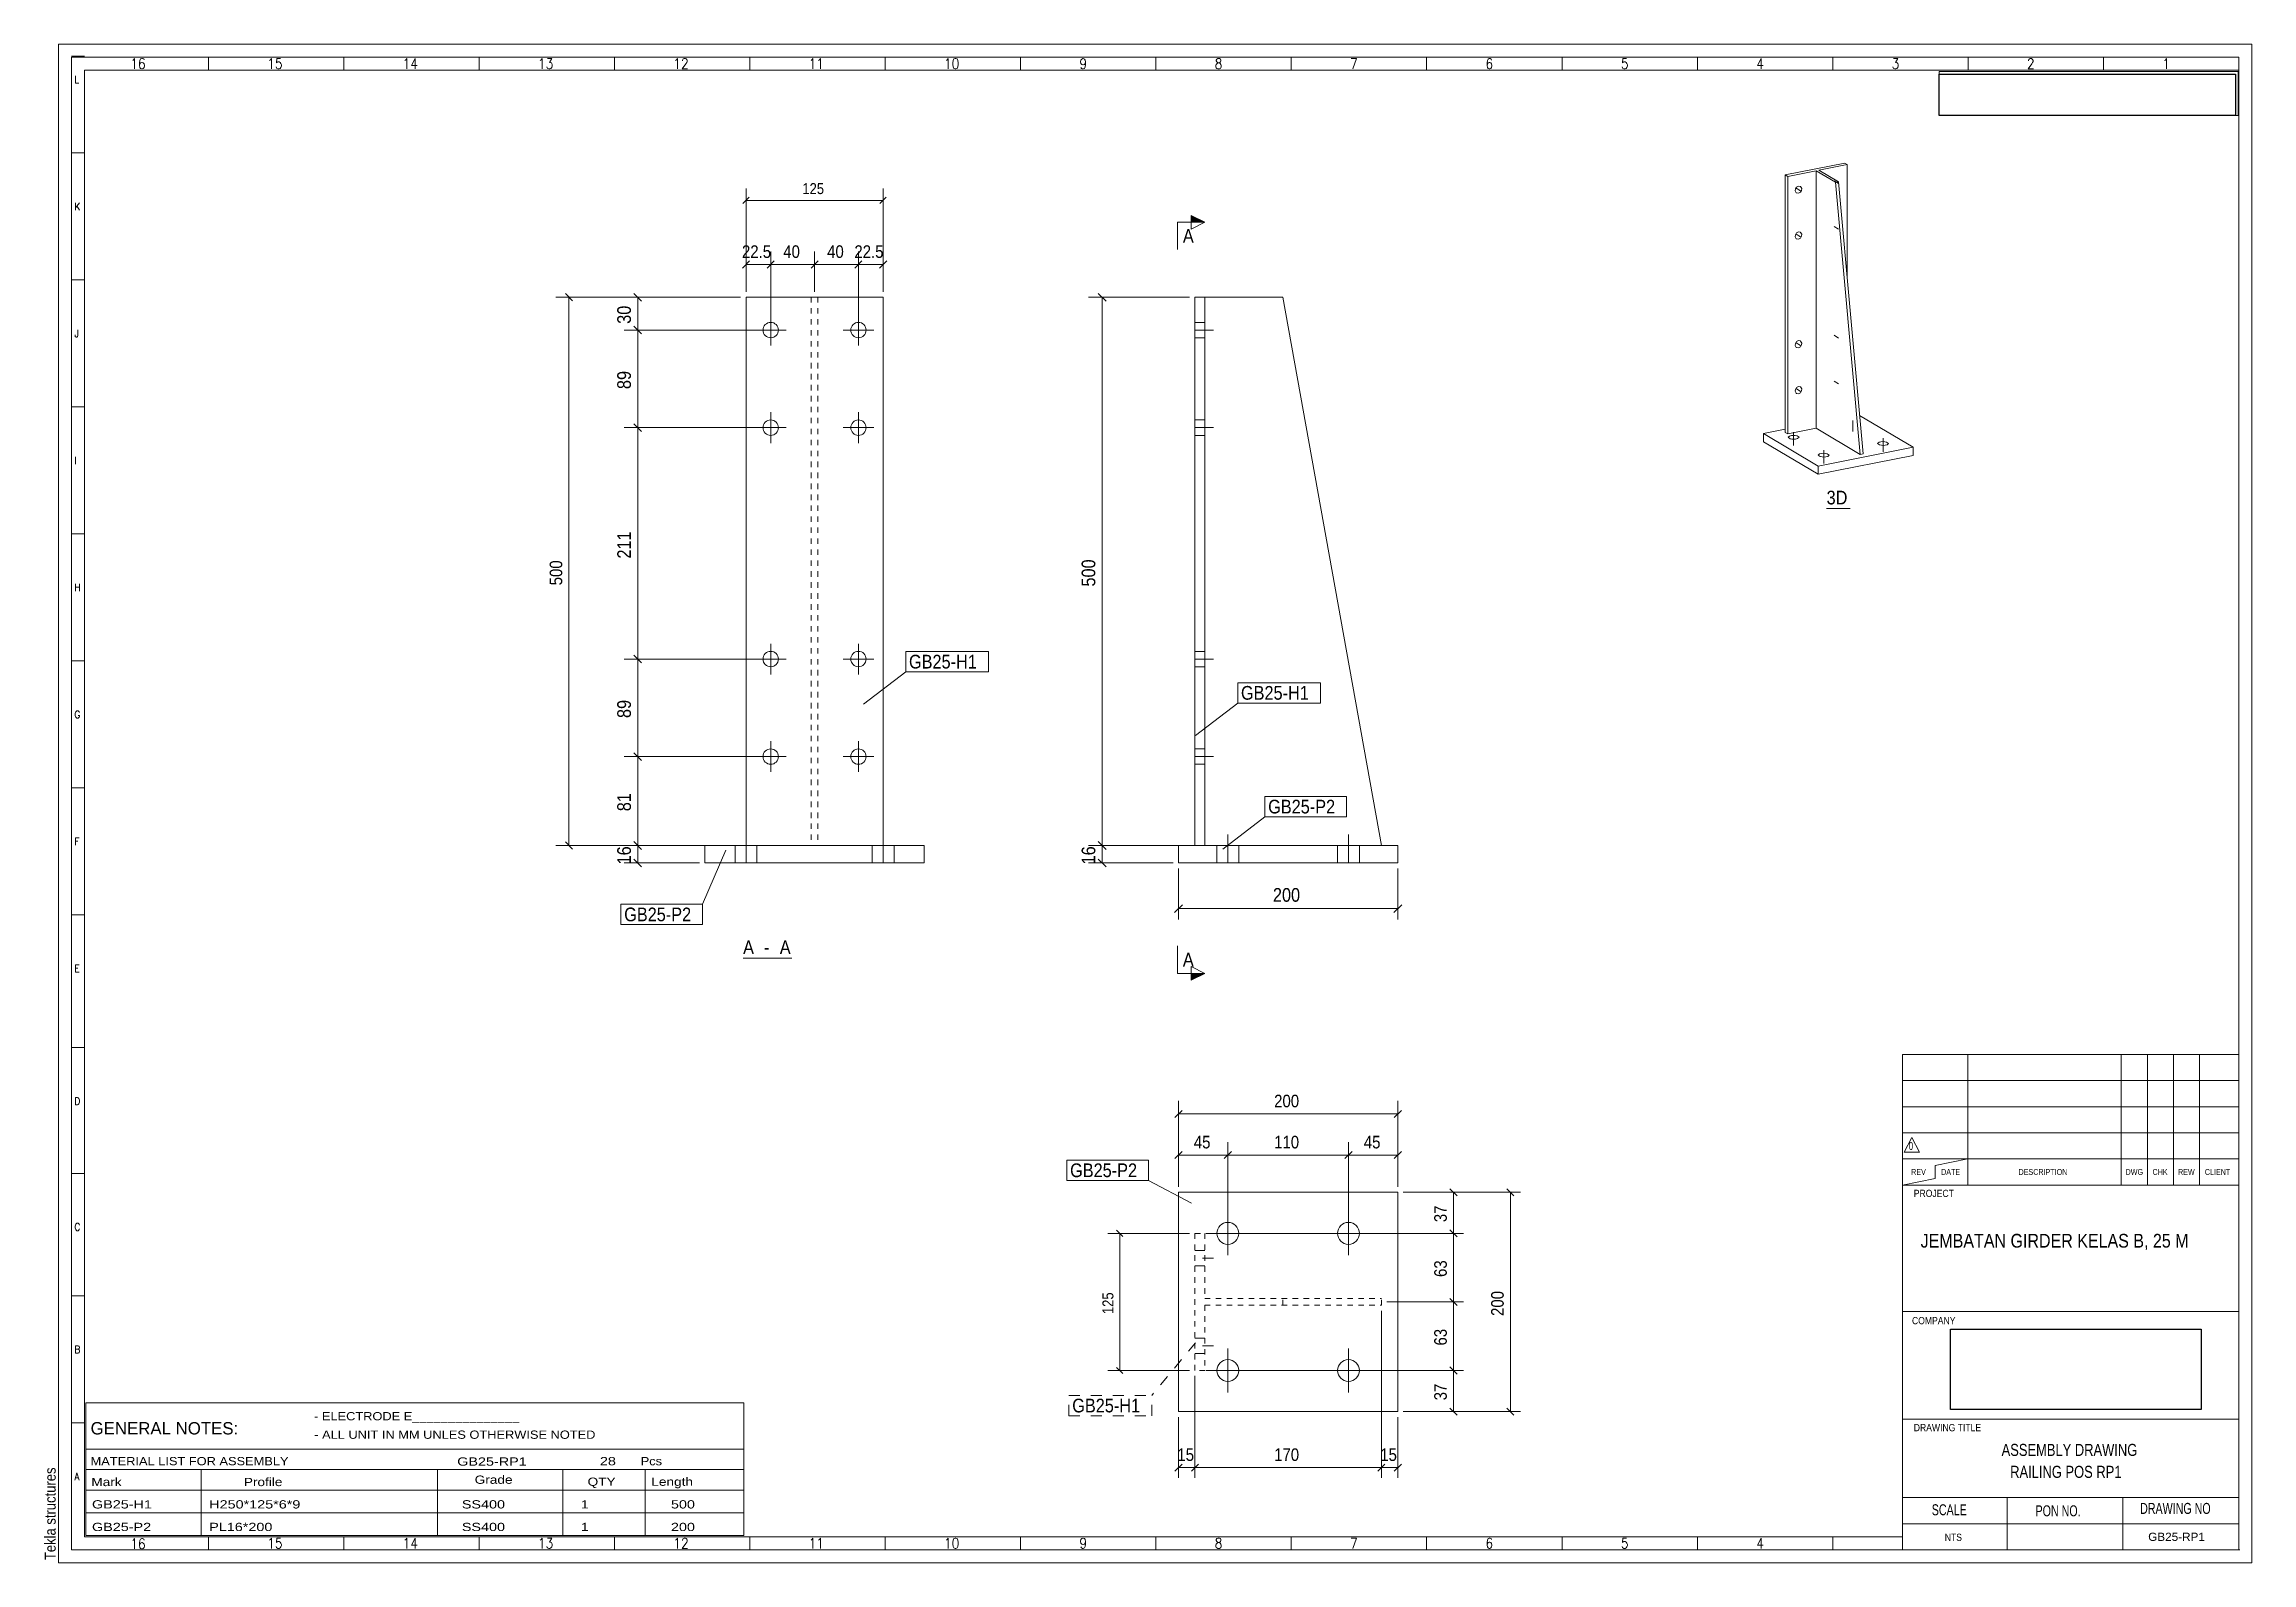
# Model space of a CAD drawing. Header units: millimetres. Extents: x 2 to 405, y 5 to 282.
import ezdxf

# ---------------------------------------------------------------- set-up
doc = ezdxf.new("R2010")
doc.units = ezdxf.units.MM
for name, pattern in [('XKITLINE00', [0]), ('XKITLINE01', [4, 1, -1, 1, -1]), ('XKITLINE02', [4, 2, -2])]:
    doc.linetypes.add(name, pattern=pattern)
for name, color, linetype, lineweight in [('Bolt', 7, 'Continuous', 0), ('DrawingSheet', 5, 'Continuous', 0), ('OtherObjectType', 1, 'Continuous', 0), ('Part', 2, 'Continuous', 0), ('PartMark', 3, 'Continuous', 0), ('Section', 6, 'Continuous', 0), ('Z-DIMENSIONS', 1, 'Continuous', 0)]:
    doc.layers.add(name, color=color, linetype=linetype, lineweight=lineweight)
doc.styles.add('ARIAL', font='ARIAL.TTF')
doc.styles.add('ARIAL_NARROW', font='ARIALN.TTF')
doc.styles.add('ROMANS', font='ROMANS__.TTF')
doc.styles.add('TECHNICLITE', font='TECHL___.TTF')
picture_1 = doc.add_image_def('image1.jpg', size_in_pixel=(1304, 175))
picture_2 = doc.add_image_def('image2.png', size_in_pixel=(4018, 1163))

# ---------------------------------------------------------------- blocks, each defined once
blk = doc.blocks.new('*A1')
at = {"layer": 'Bolt', "linetype": 'XKITLINE00', "lineweight": 0}
for p, q in [((214.06, 171.25), (212.26, 171.25)), ((214.06, 171.25), (212.26, 171.25)), ((215.66, 169.85), (212.26, 169.85)), ((215.66, 169.85), (212.26, 169.85)), ((214.06, 168.45), (212.26, 168.45)), ((214.06, 168.45), (212.26, 168.45)), ((214.06, 153.45), (212.26, 153.45)), ((214.06, 153.45), (212.26, 153.45)), ((215.66, 152.05), (212.26, 152.05)), ((215.66, 152.05), (212.26, 152.05)), ((214.06, 150.65), (212.26, 150.65)), ((214.06, 150.65), (212.26, 150.65))]:
    blk.add_line(p, q, dxfattribs=at)
blk = doc.blocks.new('*A2')
at = {"layer": 'Bolt', "linetype": 'XKITLINE00', "lineweight": 0}
for p, q in [((214.06, 231.25), (212.26, 231.25)), ((214.06, 231.25), (212.26, 231.25)), ((215.66, 229.85), (212.26, 229.85)), ((215.66, 229.85), (212.26, 229.85)), ((214.06, 228.45), (212.26, 228.45)), ((214.06, 228.45), (212.26, 228.45)), ((214.06, 213.45), (212.26, 213.45)), ((214.06, 213.45), (212.26, 213.45)), ((215.66, 212.05), (212.26, 212.05)), ((215.66, 212.05), (212.26, 212.05)), ((214.06, 210.65), (212.26, 210.65)), ((214.06, 210.65), (212.26, 210.65))]:
    blk.add_line(p, q, dxfattribs=at)
blk = doc.blocks.new('*A3')
at = {"layer": 'Bolt', "linetype": 'XKITLINE00', "lineweight": 0}
for p, q in [((218.26, 137.85), (218.26, 132.65)), ((218.26, 137.85), (218.26, 132.65)), ((240.26, 137.85), (240.26, 132.65)), ((240.26, 137.85), (240.26, 132.65)), ((216.26, 135.85), (216.26, 132.65)), ((216.26, 135.85), (216.26, 132.65)), ((220.26, 135.85), (220.26, 132.65)), ((220.26, 135.85), (220.26, 132.65)), ((238.26, 135.85), (238.26, 132.65)), ((238.26, 135.85), (238.26, 132.65)), ((242.26, 135.85), (242.26, 132.65)), ((242.26, 135.85), (242.26, 132.65))]:
    blk.add_line(p, q, dxfattribs=at)
blk = doc.blocks.new('*A4')
at = {"layer": 'Part', "linetype": 'XKITLINE00', "lineweight": 0}
for p, q in [((212.26, 235.85), (228.26, 235.85)), ((212.26, 235.85), (212.26, 135.85)), ((214.06, 235.85), (214.06, 135.85)), ((228.26, 235.85), (246.26, 135.85))]:
    blk.add_line(p, q, dxfattribs=at)
at = {"layer": 'Part', "linetype": 'XKITLINE01', "lineweight": 0}
blk.add_line((246.26, 135.85), (212.26, 135.85), dxfattribs=at)
blk = doc.blocks.new('*A5')
at = {"layer": 'Part', "linetype": 'XKITLINE00', "lineweight": 0}
for p, q in [((209.26, 132.65), (209.26, 135.85)), ((249.26, 135.85), (209.26, 135.85)), ((249.26, 132.65), (249.26, 135.85)), ((249.26, 132.65), (209.26, 132.65))]:
    blk.add_line(p, q, dxfattribs=at)
blk = doc.blocks.new('*A6')
at = {"layer": 'Bolt', "linetype": 'XKITLINE02', "lineweight": 0}
for p, q in [((214.06, 61.99), (212.26, 61.99)), ((214.06, 61.99), (212.26, 61.99)), ((215.66, 60.59), (212.26, 60.59)), ((215.66, 60.59), (212.26, 60.59)), ((214.06, 59.19), (212.26, 59.19)), ((214.06, 59.19), (212.26, 59.19)), ((214.06, 45.99), (212.26, 45.99)), ((214.06, 45.99), (212.26, 45.99)), ((215.66, 44.59), (212.26, 44.59)), ((215.66, 44.59), (212.26, 44.59)), ((214.06, 43.19), (212.26, 43.19)), ((214.06, 43.19), (212.26, 43.19))]:
    blk.add_line(p, q, dxfattribs=at)
blk = doc.blocks.new('*A7')
at = {"layer": 'Bolt', "linetype": 'XKITLINE02', "lineweight": 0}
for p, q in [((214.06, 61.99), (212.26, 61.99)), ((214.06, 61.99), (212.26, 61.99)), ((215.66, 60.59), (212.26, 60.59)), ((215.66, 60.59), (212.26, 60.59)), ((214.06, 59.19), (212.26, 59.19)), ((214.06, 59.19), (212.26, 59.19)), ((214.06, 45.99), (212.26, 45.99)), ((214.06, 45.99), (212.26, 45.99)), ((215.66, 44.59), (212.26, 44.59)), ((215.66, 44.59), (212.26, 44.59)), ((214.06, 43.19), (212.26, 43.19)), ((214.06, 43.19), (212.26, 43.19))]:
    blk.add_line(p, q, dxfattribs=at)
blk = doc.blocks.new('*A8')
at = {"layer": 'Bolt', "linetype": 'XKITLINE00', "lineweight": 0}
for p, q in [((218.26, 69.09), (218.26, 61.09)), ((240.26, 69.09), (240.26, 61.09)), ((214.26, 65.09), (222.26, 65.09)), ((236.26, 65.09), (244.26, 65.09)), ((218.26, 44.09), (218.26, 36.09)), ((240.26, 44.09), (240.26, 36.09)), ((214.26, 40.09), (222.26, 40.09)), ((236.26, 40.09), (244.26, 40.09))]:
    blk.add_line(p, q, dxfattribs=at)
for centre in [(218.26, 65.09), (240.26, 65.09), (218.26, 40.09), (240.26, 40.09)]:
    blk.add_circle(centre, 2, dxfattribs=at)
blk = doc.blocks.new('*A9')
at = {"layer": 'Part', "linetype": 'XKITLINE01', "lineweight": 0}
for p, q in [((212.26, 40.09), (212.26, 65.09)), ((212.26, 65.09), (214.06, 65.09)), ((214.06, 65.09), (214.06, 53.19)), ((214.06, 53.19), (246.26, 53.19)), ((228.26, 51.99), (228.26, 53.19)), ((246.26, 51.99), (246.26, 53.19)), ((214.06, 51.99), (214.06, 40.09)), ((214.06, 51.99), (246.26, 51.99)), ((214.06, 40.09), (212.26, 40.09))]:
    blk.add_line(p, q, dxfattribs=at)
blk = doc.blocks.new('*A10')
at = {"layer": 'Part', "linetype": 'XKITLINE00', "lineweight": 0}
for p, q in [((249.26, 72.59), (209.26, 72.59)), ((209.26, 32.59), (209.26, 72.59)), ((249.26, 32.59), (249.26, 72.59)), ((249.26, 32.59), (209.26, 32.59))]:
    blk.add_line(p, q, dxfattribs=at)
blk = doc.blocks.new('*A11')
at = {"layer": 'Bolt', "linetype": 'XKITLINE00', "lineweight": 0}
for p, q in [((132.09, 169.85), (137.69, 169.85)), ((134.89, 167.05), (134.89, 172.65)), ((148.09, 169.85), (153.69, 169.85)), ((150.89, 167.05), (150.89, 172.65)), ((134.89, 149.25), (134.89, 154.85)), ((150.89, 149.25), (150.89, 154.85)), ((132.09, 152.05), (137.69, 152.05)), ((148.09, 152.05), (153.69, 152.05))]:
    blk.add_line(p, q, dxfattribs=at)
for centre in [(134.89, 169.85), (150.89, 169.85), (134.89, 152.05), (150.89, 152.05)]:
    blk.add_circle(centre, 1.4, dxfattribs=at)
blk = doc.blocks.new('*A12')
at = {"layer": 'Bolt', "linetype": 'XKITLINE00', "lineweight": 0}
for p, q in [((132.09, 229.85), (137.69, 229.85)), ((134.89, 227.05), (134.89, 232.65)), ((148.09, 229.85), (153.69, 229.85)), ((150.89, 227.05), (150.89, 232.65)), ((134.89, 209.25), (134.89, 214.85)), ((150.89, 209.25), (150.89, 214.85)), ((132.09, 212.05), (137.69, 212.05)), ((148.09, 212.05), (153.69, 212.05))]:
    blk.add_line(p, q, dxfattribs=at)
for centre in [(134.89, 229.85), (150.89, 229.85), (134.89, 212.05), (150.89, 212.05)]:
    blk.add_circle(centre, 1.4, dxfattribs=at)
blk = doc.blocks.new('*A13')
at = {"layer": 'Bolt', "linetype": 'XKITLINE00', "lineweight": 0}
for p, q in [((130.39, 137.85), (130.39, 132.65)), ((130.39, 137.85), (130.39, 132.65)), ((155.39, 137.85), (155.39, 132.65)), ((155.39, 137.85), (155.39, 132.65)), ((128.39, 135.85), (128.39, 132.65)), ((128.39, 135.85), (128.39, 132.65)), ((132.39, 135.85), (132.39, 132.65)), ((132.39, 135.85), (132.39, 132.65)), ((153.39, 135.85), (153.39, 132.65)), ((153.39, 135.85), (153.39, 132.65)), ((157.39, 135.85), (157.39, 132.65)), ((157.39, 135.85), (157.39, 132.65))]:
    blk.add_line(p, q, dxfattribs=at)
blk = doc.blocks.new('*A14')
at = {"layer": 'Part', "linetype": 'XKITLINE00', "lineweight": 0}
for p, q in [((130.39, 235.85), (155.39, 235.85)), ((130.39, 235.85), (130.39, 135.85)), ((155.39, 235.85), (155.39, 135.85))]:
    blk.add_line(p, q, dxfattribs=at)
at = {"layer": 'Part', "linetype": 'XKITLINE01', "lineweight": 0}
for p, q in [((142.29, 235.85), (142.29, 135.85)), ((143.49, 235.85), (143.49, 135.85)), ((155.39, 135.85), (130.39, 135.85))]:
    blk.add_line(p, q, dxfattribs=at)
blk = doc.blocks.new('*A15')
at = {"layer": 'Part', "linetype": 'XKITLINE00', "lineweight": 0}
for p, q in [((162.89, 135.85), (122.89, 135.85)), ((122.89, 135.85), (122.89, 132.65)), ((162.89, 132.65), (162.89, 135.85)), ((122.89, 132.65), (162.89, 132.65))]:
    blk.add_line(p, q, dxfattribs=at)
blk = doc.blocks.new('*A17')
at = {"layer": 'Bolt', "linetype": 'XKITLINE00', "lineweight": 0}
for p, q in [((321.76, 227.4), (321.72, 227.05)), ((321.72, 227.05), (321.92, 226.7)), ((321.98, 227.74), (321.76, 227.4)), ((321.92, 226.7), (321.96, 226.67)), ((322.32, 227.92), (321.98, 227.74)), ((322.68, 227.87), (322.32, 227.92))]:
    blk.add_line(p, q, dxfattribs=at)
blk = doc.blocks.new('*A18')
at = {"layer": 'Bolt', "linetype": 'XKITLINE00', "lineweight": 0}
for p, q in [((321.96, 226.67), (322.33, 226.61)), ((322.33, 226.61), (322.66, 226.79)), ((322.66, 226.79), (322.88, 227.13)), ((322.72, 227.84), (322.68, 227.87)), ((322.92, 227.49), (322.72, 227.84)), ((322.88, 227.13), (322.92, 227.49))]:
    blk.add_line(p, q, dxfattribs=at)
blk = doc.blocks.new('*A19')
at = {"layer": 'Bolt', "linetype": 'XKITLINE00', "lineweight": 0}
for p, q in [((321.76, 219.04), (321.72, 218.68)), ((321.72, 218.68), (321.92, 218.33)), ((321.98, 219.38), (321.76, 219.04)), ((321.92, 218.33), (321.96, 218.3)), ((322.32, 219.56), (321.98, 219.38)), ((322.68, 219.51), (322.32, 219.56))]:
    blk.add_line(p, q, dxfattribs=at)
blk = doc.blocks.new('*A20')
at = {"layer": 'Bolt', "linetype": 'XKITLINE00', "lineweight": 0}
for p, q in [((321.96, 218.3), (322.33, 218.25)), ((322.33, 218.25), (322.66, 218.43)), ((322.66, 218.43), (322.88, 218.77)), ((322.72, 219.48), (322.68, 219.51)), ((322.92, 219.12), (322.72, 219.48)), ((322.88, 218.77), (322.92, 219.12))]:
    blk.add_line(p, q, dxfattribs=at)
blk = doc.blocks.new('*A16')
at = {"layer": 'Bolt', "linetype": 'XKITLINE00', "lineweight": 0}
for p, q in [((322.72, 227.03), (321.87, 227.53)), ((322.72, 218.67), (321.87, 219.17))]:
    blk.add_line(p, q, dxfattribs=at)
at = {"layer": 'Bolt', "linetype": 'XKITLINE02', "lineweight": 0}
for p, q in [((329.65, 228.4), (328.8, 228.9)), ((329.65, 220.04), (328.8, 220.54))]:
    blk.add_line(p, q, dxfattribs=at)
at = {"layer": 'Bolt', "lineweight": 0}
for name in ['*A17', '*A18', '*A19', '*A20']:
    blk.add_blockref(name, (0, 0), dxfattribs=at)
blk = doc.blocks.new('*A22')
at = {"layer": 'Bolt', "linetype": 'XKITLINE00', "lineweight": 0}
for p, q in [((321.76, 255.59), (321.72, 255.24)), ((321.72, 255.24), (321.92, 254.89)), ((321.98, 255.93), (321.76, 255.59)), ((321.92, 254.89), (321.96, 254.86)), ((322.32, 256.12), (321.98, 255.93)), ((322.68, 256.06), (322.32, 256.12))]:
    blk.add_line(p, q, dxfattribs=at)
blk = doc.blocks.new('*A23')
at = {"layer": 'Bolt', "linetype": 'XKITLINE00', "lineweight": 0}
for p, q in [((321.96, 254.86), (322.33, 254.8)), ((322.33, 254.8), (322.66, 254.98)), ((322.66, 254.98), (322.88, 255.32)), ((322.72, 256.03), (322.68, 256.06)), ((322.92, 255.68), (322.72, 256.03)), ((322.88, 255.32), (322.92, 255.68))]:
    blk.add_line(p, q, dxfattribs=at)
blk = doc.blocks.new('*A24')
at = {"layer": 'Bolt', "linetype": 'XKITLINE00', "lineweight": 0}
for p, q in [((321.76, 247.23), (321.72, 246.87)), ((321.72, 246.87), (321.92, 246.52)), ((321.98, 247.57), (321.76, 247.23)), ((321.92, 246.52), (321.96, 246.49)), ((322.32, 247.75), (321.98, 247.57)), ((322.68, 247.7), (322.32, 247.75))]:
    blk.add_line(p, q, dxfattribs=at)
blk = doc.blocks.new('*A25')
at = {"layer": 'Bolt', "linetype": 'XKITLINE00', "lineweight": 0}
for p, q in [((321.96, 246.49), (322.33, 246.44)), ((322.33, 246.44), (322.66, 246.62)), ((322.66, 246.62), (322.88, 246.96)), ((322.72, 247.67), (322.68, 247.7)), ((322.92, 247.32), (322.72, 247.67)), ((322.88, 246.96), (322.92, 247.32))]:
    blk.add_line(p, q, dxfattribs=at)
blk = doc.blocks.new('*A21')
at = {"layer": 'Bolt', "linetype": 'XKITLINE00', "lineweight": 0}
for p, q in [((322.72, 255.22), (321.87, 255.72)), ((322.72, 246.86), (321.87, 247.36))]:
    blk.add_line(p, q, dxfattribs=at)
at = {"layer": 'Bolt', "linetype": 'XKITLINE02', "lineweight": 0}
for p, q in [((329.65, 256.59), (328.8, 257.09)), ((329.65, 248.23), (328.8, 248.73))]:
    blk.add_line(p, q, dxfattribs=at)
at = {"layer": 'Bolt', "lineweight": 0}
for name in ['*A22', '*A23', '*A24', '*A25']:
    blk.add_blockref(name, (0, 0), dxfattribs=at)
blk = doc.blocks.new('*A27')
at = {"layer": 'Bolt', "linetype": 'XKITLINE00', "lineweight": 0}
for p, q in [((336.75, 209.17), (337.11, 208.9)), ((337.11, 208.9), (337.46, 208.84)), ((337.46, 208.84), (337.8, 208.82)), ((337.8, 208.82), (338.13, 208.85)), ((338.13, 208.85), (338.49, 208.94)), ((338.49, 208.94), (338.75, 209.17))]:
    blk.add_line(p, q, dxfattribs=at)
blk = doc.blocks.new('*A28')
at = {"layer": 'Bolt', "linetype": 'XKITLINE00', "lineweight": 0}
for p, q in [((337.01, 209.4), (336.75, 209.17)), ((337.36, 209.48), (337.01, 209.4)), ((337.7, 209.51), (337.36, 209.48)), ((338.04, 209.49), (337.7, 209.51)), ((338.38, 209.43), (338.04, 209.49)), ((338.75, 209.17), (338.38, 209.43))]:
    blk.add_line(p, q, dxfattribs=at)
blk = doc.blocks.new('*A29')
at = {"layer": 'Bolt', "linetype": 'XKITLINE00', "lineweight": 0}
for p, q in [((325.92, 207.03), (326.29, 206.76)), ((326.29, 206.76), (326.63, 206.7)), ((326.63, 206.7), (326.97, 206.69)), ((326.97, 206.69), (327.3, 206.71)), ((327.3, 206.71), (327.66, 206.8)), ((327.66, 206.8), (327.92, 207.03))]:
    blk.add_line(p, q, dxfattribs=at)
blk = doc.blocks.new('*A30')
at = {"layer": 'Bolt', "linetype": 'XKITLINE00', "lineweight": 0}
for p, q in [((326.18, 207.26), (325.92, 207.03)), ((326.54, 207.34), (326.18, 207.26)), ((326.87, 207.37), (326.54, 207.34)), ((327.21, 207.36), (326.87, 207.37)), ((327.56, 207.29), (327.21, 207.36)), ((327.92, 207.03), (327.56, 207.29))]:
    blk.add_line(p, q, dxfattribs=at)
blk = doc.blocks.new('*A31')
at = {"layer": 'Bolt', "linetype": 'XKITLINE00', "lineweight": 0}
for p, q in [((320.42, 210.29), (320.79, 210.02)), ((320.79, 210.02), (321.13, 209.96)), ((321.13, 209.96), (321.47, 209.94)), ((321.47, 209.94), (321.8, 209.97)), ((321.8, 209.97), (322.16, 210.06)), ((322.16, 210.06), (322.42, 210.29))]:
    blk.add_line(p, q, dxfattribs=at)
blk = doc.blocks.new('*A32')
at = {"layer": 'Bolt', "linetype": 'XKITLINE00', "lineweight": 0}
for p, q in [((320.68, 210.52), (320.42, 210.29)), ((321.04, 210.6), (320.68, 210.52)), ((321.37, 210.63), (321.04, 210.6)), ((321.71, 210.61), (321.37, 210.63)), ((322.06, 210.55), (321.71, 210.61)), ((322.42, 210.29), (322.06, 210.55))]:
    blk.add_line(p, q, dxfattribs=at)
blk = doc.blocks.new('*A26')
at = {"layer": 'Bolt', "linetype": 'XKITLINE00', "lineweight": 0}
for p, q in [((321.42, 211.23), (321.42, 208.78)), ((337.75, 210.11), (337.75, 207.66)), ((326.92, 207.97), (326.92, 205.52))]:
    blk.add_line(p, q, dxfattribs=at)
at = {"layer": 'Bolt', "linetype": 'XKITLINE02', "lineweight": 0}
blk.add_line((332.25, 213.36), (332.25, 210.92), dxfattribs=at)
at = {"layer": 'Bolt', "lineweight": 0}
for name in ['*A32', '*A31', '*A28', '*A30', '*A29', '*A27']:
    blk.add_blockref(name, (0, 0), dxfattribs=at)
blk = doc.blocks.new('*A33')
at = {"layer": 'Part', "linetype": 'XKITLINE00', "lineweight": 0}
for p, q in [((319.92, 258.16), (330.75, 260.3)), ((319.92, 211.17), (319.92, 258.16)), ((320.37, 257.89), (319.92, 258.16)), ((325.53, 258.91), (320.37, 257.89)), ((320.37, 210.91), (320.37, 257.89)), ((325.53, 211.93), (325.53, 258.91)), ((329.08, 256.81), (325.53, 258.91)), ((331.2, 260.03), (326.04, 259.01)), ((329.59, 256.91), (326.04, 259.01)), ((330.75, 260.3), (331.2, 260.03)), ((331.2, 239.22), (331.2, 260.03)), ((329.59, 256.91), (329.08, 256.81)), ((329.08, 256.81), (333.58, 207.16)), ((334.09, 207.26), (329.59, 256.91)), ((319.92, 211.17), (320.37, 210.91)), ((320.37, 210.91), (325.53, 211.93)), ((333.58, 207.16), (325.53, 211.93)), ((333.58, 207.16), (334.09, 207.26))]:
    blk.add_line(p, q, dxfattribs=at)
blk = doc.blocks.new('*A34')
at = {"layer": 'Part', "linetype": 'XKITLINE00', "lineweight": 0}
for p, q in [((333.46, 214.27), (343.25, 208.47)), ((315.92, 210.98), (319.92, 211.77)), ((325.92, 205.05), (315.92, 210.98)), ((315.92, 209.47), (315.92, 210.98)), ((315.92, 209.47), (325.92, 203.55)), ((343.25, 208.47), (325.92, 205.05)), ((325.92, 203.55), (343.25, 206.97)), ((343.25, 206.97), (343.25, 208.47)), ((325.92, 205.05), (325.92, 203.55))]:
    blk.add_line(p, q, dxfattribs=at)
blk = doc.blocks.new('*A35')
at = {"layer": 'DrawingSheet', "linetype": 'XKITLINE00', "lineweight": 0}
for p, q in [((405, 282), (5, 282)), ((5, 282), (5, 5)), ((405, 5), (405, 282)), ((5, 5), (405, 5))]:
    blk.add_line(p, q, dxfattribs=at)
at = {"layer": 'DrawingSheet', "style": 'ARIAL', "width": 0.85}
blk.add_text('Tekla structures', height=2, rotation=90, dxfattribs=at).set_placement((4.5, 5.5))
blk = doc.blocks.new('*A36')
at = {"layer": 'OtherObjectType', "linetype": 'XKITLINE00', "lineweight": 0}
for p, q in [((10, 34.19), (130, 34.19)), ((10, 25.75), (10, 34.19)), ((130, 34.19), (130, 25.75)), ((10, 25.75), (130, 25.75)), ((10, 25.75), (10, 22)), ((130, 25.75), (130, 22)), ((10, 22), (130, 22)), ((10, 22), (10, 18.25)), ((31, 22), (31, 18.25)), ((74.12, 22), (74.12, 18.25)), ((97, 22), (97, 18.25)), ((112, 22), (112, 18.25)), ((130, 22), (130, 18.25)), ((10, 18.25), (130, 18.25)), ((10, 18.25), (10, 14.13)), ((31, 18.25), (31, 14.13)), ((74.12, 18.25), (74.12, 14.13)), ((97, 18.25), (97, 14.13)), ((112, 18.25), (112, 14.13)), ((130, 18.25), (130, 14.13)), ((10, 14.13), (130, 14.13)), ((10, 14.13), (10, 10)), ((31, 14.13), (31, 10)), ((74.12, 14.13), (74.12, 10)), ((97, 14.13), (97, 10)), ((112, 14.13), (112, 10)), ((130, 14.13), (130, 10)), ((10, 10), (130, 10))]:
    blk.add_line(p, q, dxfattribs=at)
at = {"layer": 'OtherObjectType', "style": 'ARIAL_NARROW'}
for s, height, width, p in [('- ELECTRODE E_______________', 1.5, 1.36, (51.62, 31)), ('GENERAL NOTES:', 2.25, 1.19, (10.86, 28.42)), ('- ALL UNIT IN MM UNLES OTHERWISE NOTED', 1.5, 1.36, (51.65, 27.63)), ('MATERIAL LIST FOR ASSEMBLY', 1.5, 1.36, (10.86, 22.8)), ('GB25-RP1', 1.5, 1.525501, (77.72, 22.73)), ('28', 1.5, 1.525501, (103.74, 22.8)), ('Pcs', 1.5, 1.36, (111.18, 22.8)), ('Mark', 1.5, 1.445, (11, 19)), ('Profile', 1.5, 1.445, (38.81, 19)), ('Grade', 1.5, 1.445, (80.91, 19.42)), ('QTY', 1.5, 1.445, (101.5, 19.05)), ('Length', 1.5, 1.445, (113.12, 19.05)), ('GB25-H1', 1.5, 1.525501, (11.12, 14.92)), ('H250*125*6*9', 1.5, 1.525501, (32.5, 14.92)), ('SS400', 1.5, 1.525501, (78.57, 14.92)), ('1', 1.5, 1.525501, (100.27, 14.92)), ('500', 1.5, 1.525501, (116.7, 14.92)), ('GB25-P2', 1.5, 1.525501, (11.12, 10.8)), ('PL16*200', 1.5, 1.525501, (32.5, 10.8)), ('SS400', 1.5, 1.525501, (78.57, 10.8)), ('1', 1.5, 1.525501, (100.27, 10.8)), ('200', 1.5, 1.525501, (116.7, 10.8))]:
    blk.add_text(s, height=height, dxfattribs=dict(at, width=width)).set_placement(p)
blk = doc.blocks.new('*A37')
at = {"layer": 'OtherObjectType', "linetype": 'XKITLINE00', "lineweight": 0}
for p, q in [((5, 282), (7.38, 282)), ((405, 282), (5, 282)), ((5, 282), (5, 5)), ((405, 5), (405, 282)), ((9.76, 279.8), (7.38, 279.8)), ((7.38, 7.38), (7.38, 279.62)), ((7.38, 7.38), (7.38, 279.62)), ((7.38, 279.62), (402.62, 279.62)), ((402.62, 279.62), (7.38, 279.62)), ((32.35, 279.62), (32.35, 277.24)), ((57.03, 279.62), (57.03, 277.24)), ((81.72, 279.62), (81.72, 277.24)), ((106.4, 279.62), (106.4, 277.24)), ((131.09, 279.62), (131.09, 277.24)), ((155.77, 279.62), (155.77, 277.24)), ((180.46, 279.62), (180.46, 277.24)), ((205.14, 279.62), (205.14, 277.24)), ((229.83, 279.62), (229.83, 277.24)), ((254.51, 279.62), (254.51, 277.24)), ((279.2, 279.62), (279.2, 277.24)), ((303.88, 279.62), (303.88, 277.24)), ((328.57, 279.62), (328.57, 277.24)), ((353.25, 279.62), (353.25, 277.24)), ((377.94, 279.62), (377.94, 277.24)), ((402.62, 279.62), (402.62, 277.24)), ((402.62, 279.62), (402.62, 7.38)), ((9.76, 277.24), (9.76, 9.76)), ((9.76, 277.24), (402.62, 277.24)), ((348, 277), (402.5, 277)), ((348, 269), (348, 277)), ((402.5, 277), (402.5, 269)), ((402.62, 63.21), (402.62, 277.24)), ((402.62, 63.21), (402.62, 277.24)), ((402.5, 269), (348, 269)), ((9.76, 262.16), (7.38, 262.16)), ((9.76, 238.99), (7.38, 238.99)), ((9.76, 215.83), (7.38, 215.83)), ((9.76, 192.67), (7.38, 192.67)), ((9.76, 169.5), (7.38, 169.5)), ((9.76, 146.34), (7.38, 146.34)), ((9.76, 123.18), (7.38, 123.18)), ((9.76, 98.97), (7.38, 98.97)), ((341.31, 7.38), (341.31, 97.73)), ((341.31, 97.72), (402.62, 97.72)), ((353.22, 73.91), (353.22, 97.72)), ((353.22, 73.91), (353.22, 97.72)), ((381.19, 73.91), (381.19, 97.72)), ((381.19, 73.91), (381.19, 97.72)), ((385.96, 73.91), (385.96, 97.72)), ((385.96, 73.91), (385.96, 97.72)), ((390.72, 73.91), (390.72, 97.72)), ((390.72, 73.91), (390.72, 97.72)), ((395.48, 73.91), (395.48, 97.72)), ((395.48, 73.91), (395.48, 97.72)), ((341.31, 92.96), (402.62, 92.96)), ((341.31, 92.96), (402.62, 92.96)), ((341.31, 88.2), (402.62, 88.2)), ((341.31, 88.2), (402.62, 88.2)), ((341.31, 83.44), (402.62, 83.44)), ((341.6, 79.92), (342.99, 82.61)), ((342.99, 82.61), (344.37, 79.92)), ((341.31, 78.67), (402.62, 78.67)), ((344.37, 79.92), (341.6, 79.92)), ((347.26, 77.48), (353.22, 78.67)), ((347.26, 75.1), (347.26, 77.48)), ((9.76, 76.03), (7.38, 76.03)), ((347.26, 75.1), (341.31, 73.91)), ((341.31, 73.91), (402.62, 73.91)), ((9.76, 53.69), (7.38, 53.69)), ((341.31, 50.85), (402.62, 50.85)), ((9.76, 30.53), (7.38, 30.53)), ((341.31, 31.19), (402.62, 31.19)), ((341.31, 16.9), (402.62, 16.9)), ((360.35, 16.9), (360.35, 7.38)), ((381.48, 16.9), (381.48, 7.38)), ((341.31, 12.14), (402.62, 12.14)), ((9.76, 9.76), (341.31, 9.76)), ((32.35, 7.38), (32.35, 9.76)), ((57.03, 9.76), (57.03, 7.38)), ((81.72, 9.76), (81.72, 7.38)), ((106.4, 9.76), (106.4, 7.38)), ((131.09, 9.76), (131.09, 7.38)), ((155.77, 9.76), (155.77, 7.38)), ((180.46, 9.76), (180.46, 7.38)), ((205.14, 9.76), (205.14, 7.38)), ((229.83, 9.76), (229.83, 7.38)), ((254.51, 9.76), (254.51, 7.38)), ((279.2, 9.76), (279.2, 7.38)), ((303.88, 9.76), (303.88, 7.38)), ((328.57, 9.76), (328.57, 7.38)), ((328.57, 9.76), (328.57, 7.38)), ((5, 5), (66.4, 5)), ((7.38, 5), (5, 5)), ((5, 5), (405, 5)), ((402.79, 7.38), (7.38, 7.38))]:
    blk.add_line(p, q, dxfattribs=at)
at = {"layer": 'OtherObjectType'}
for s, height, style, width, p in [('16', 1.903, 'ROMANS', 0.85, (18.12, 277.48)), ('15', 1.903, 'ROMANS', 0.85, (43.09, 277.48)), ('14', 1.903, 'ROMANS', 0.85, (67.77, 277.48)), ('13', 1.903, 'ROMANS', 0.85, (92.46, 277.48)), ('12', 1.903, 'ROMANS', 0.85, (117.14, 277.48)), ('11', 1.903, 'ROMANS', 0.85, (141.83, 277.48)), ('10', 1.903, 'ROMANS', 0.85, (166.51, 277.48)), ('9', 1.9, 'ROMANS', 0.85, (191.2, 277.48)), ('8', 1.9, 'ROMANS', 0.85, (215.88, 277.48)), ('7', 1.9, 'ROMANS', 0.85, (240.57, 277.48)), ('6', 1.9, 'ROMANS', 0.85, (265.25, 277.48)), ('5', 1.9, 'ROMANS', 0.85, (289.94, 277.48)), ('4', 1.9, 'ROMANS', 0.85, (314.62, 277.48)), ('3', 1.9, 'ROMANS', 0.85, (339.31, 277.48)), ('2', 1.9, 'ROMANS', 0.85, (363.99, 277.48)), ('1', 1.9, 'ROMANS', 0.85, (388.68, 277.48)), ('L', 1.36, 'ROMANS', 0.85, (7.93, 274.87)), ('K', 1.36, 'ROMANS', 0.85, (7.93, 251.71)), ('J', 1.36, 'ROMANS', 0.85, (7.93, 228.54)), ('I', 1.36, 'ROMANS', 0.85, (7.93, 205.38)), ('H', 1.36, 'ROMANS', 0.85, (7.93, 182.22)), ('G', 1.36, 'ROMANS', 0.85, (7.93, 159.05)), ('F', 1.36, 'ROMANS', 0.85, (7.93, 135.89)), ('E', 1.36, 'ROMANS', 0.85, (7.93, 112.73)), ('D', 1.36, 'ROMANS', 0.85, (7.93, 88.52)), ('0', 1.44, 'TECHNICLITE', 0.85, (342.44, 80.32)), ('REV', 1.071, 'TECHNICLITE', 0.85, (342.88, 75.76)), ('DATE', 1.071, 'TECHNICLITE', 0.85, (348.33, 75.76)), ('DESCRIPTION', 1.0714, 'TECHNICLITE', 0.85, (362.46, 75.76)), ('DWG', 1.071, 'TECHNICLITE', 0.85, (381.98, 75.76)), ('CHK', 1.071, 'TECHNICLITE', 0.85, (386.89, 75.76)), ('REW', 1.071, 'TECHNICLITE', 0.85, (391.54, 75.76)), ('CLIENT', 1.071, 'TECHNICLITE', 0.85, (396.43, 75.76)), ('PROJECT', 1.321, 'ARIAL', 0.85, (343.35, 71.73)), ('C', 1.36, 'ROMANS', 0.85, (7.93, 65.58)), ('JEMBATAN GIRDER KELAS B, 25 M', 2.5, 'ARIAL_NARROW', 1.02, (344.6, 62.5)), ('COMPANY', 1.321, 'ARIAL', 0.85, (343.02, 48.52)), ('B', 1.36, 'ROMANS', 0.85, (7.93, 43.24)), ('DRAWING TITLE', 1.3207, 'ARIAL', 0.85, (343.35, 29)), (' ASSEMBLY DRAWING', 2.2, 'ARIAL_NARROW', 0.935, (358.71, 24.5)), ('A', 1.36, 'ROMANS', 0.85, (7.93, 20.08)), ('RAILING POS RP1', 2.2, 'ARIAL_NARROW', 0.935, (360.93, 20.5)), ('SCALE', 2, 'TECHNICLITE', 0.85, (346.63, 13.68)), ('PON NO.', 2, 'TECHNICLITE', 0.85, (365.55, 13.49)), ('DRAWING NO', 2, 'TECHNICLITE', 0.85, (384.62, 13.93)), ('16', 1.903, 'ROMANS', 0.85, (18.12, 7.53)), ('15', 1.903, 'ROMANS', 0.85, (43.09, 7.62)), ('14', 1.903, 'ROMANS', 0.85, (67.77, 7.62)), ('13', 1.903, 'ROMANS', 0.85, (92.46, 7.62)), ('12', 1.903, 'ROMANS', 0.85, (117.14, 7.62)), ('11', 1.903, 'ROMANS', 0.85, (141.83, 7.62)), ('10', 1.903, 'ROMANS', 0.85, (166.51, 7.62)), ('9', 1.9, 'ROMANS', 0.85, (191.2, 7.62)), ('8', 1.9, 'ROMANS', 0.85, (215.88, 7.62)), ('7', 1.9, 'ROMANS', 0.85, (240.57, 7.62)), ('6', 1.9, 'ROMANS', 0.85, (265.25, 7.62)), ('5', 1.9, 'ROMANS', 0.85, (289.94, 7.62)), ('4', 1.9, 'ROMANS', 0.85, (314.62, 7.62)), ('4', 1.9, 'ROMANS', 0.85, (314.62, 7.62)), ('NTS', 1.321, 'ARIAL', 0.85, (349, 9)), ('GB25-RP1', 1.5, 'ARIAL', 1.02, (386.1, 9))]:
    blk.add_text(s, height=height, dxfattribs=dict(at, style=style, width=width)).set_placement(p)
image = blk.add_image(picture_1, insert=(348, 269), size_in_units=(54.02, 7.5))
image = blk.add_image(picture_2, insert=(350.06, 32.98), size_in_units=(45.7, 14.66))
blk = doc.blocks.new('*A38')
at = {"layer": 'Z-DIMENSIONS', "linetype": 'XKITLINE00', "lineweight": 0}
for p, q in [((209.26, 131.65), (209.26, 122.33)), ((249.26, 131.65), (249.26, 122.33)), ((209.97, 125.04), (208.55, 123.62)), ((249.97, 125.04), (248.55, 123.62)), ((209.26, 124.33), (249.26, 124.33))]:
    blk.add_line(p, q, dxfattribs=at)
at = {"layer": 'Z-DIMENSIONS'}
for p in [(209.26, 124.33), (249.26, 124.33)]:
    blk.add_point(p, dxfattribs=at)
at = {"layer": 'Z-DIMENSIONS', "style": 'ARIAL', "width": 0.85}
blk.add_text('200', height=2.5, dxfattribs=at).set_placement((226.48, 125.58))
blk = doc.blocks.new('*A39')
at = {"layer": 'Z-DIMENSIONS', "linetype": 'XKITLINE00', "lineweight": 0}
for p, q in [((211.26, 135.85), (192.84, 135.85)), ((194.63, 136.55), (196.05, 135.14)), ((194.63, 133.35), (196.05, 131.94)), ((195.34, 132.65), (195.34, 135.85)), ((208.26, 132.65), (192.84, 132.65))]:
    blk.add_line(p, q, dxfattribs=at)
at = {"layer": 'Z-DIMENSIONS'}
for p in [(195.34, 135.85), (195.34, 132.65)]:
    blk.add_point(p, dxfattribs=at)
at = {"layer": 'Z-DIMENSIONS', "style": 'ARIAL', "width": 0.85}
blk.add_text('16', height=2.5, rotation=90.0002, dxfattribs=at).set_placement((194.09, 132.39))
blk = doc.blocks.new('*A40')
at = {"layer": 'Z-DIMENSIONS', "linetype": 'XKITLINE00', "lineweight": 0}
for p, q in [((211.26, 235.85), (192.84, 235.85)), ((194.63, 236.55), (196.05, 235.14)), ((195.34, 135.85), (195.34, 235.85)), ((211.26, 135.85), (192.84, 135.85)), ((194.63, 136.55), (196.05, 135.14))]:
    blk.add_line(p, q, dxfattribs=at)
at = {"layer": 'Z-DIMENSIONS'}
for p in [(195.34, 235.85), (195.34, 135.85)]:
    blk.add_point(p, dxfattribs=at)
at = {"layer": 'Z-DIMENSIONS', "style": 'ARIAL', "width": 0.85}
blk.add_text('500', height=2.5, rotation=90.0002, dxfattribs=at).set_placement((194.09, 183.07))
blk = doc.blocks.new('*A41')
at = {"layer": 'Section'}
for points in [[(211.56, 250.77), (214.06, 249.52), (211.56, 249.52)], [(211.56, 112.52), (214.06, 112.52), (211.56, 111.27)]]:
    blk.add_hatch(color=256, dxfattribs=at).paths.add_polyline_path(points, flags=17)
at = {"layer": 'Section', "linetype": 'XKITLINE00', "lineweight": 0}
for p, q in [((214.06, 249.52), (211.56, 250.77)), ((211.56, 250.77), (211.56, 248.27)), ((209.06, 249.52), (209.06, 244.52)), ((209.06, 249.52), (214.06, 249.52)), ((214.06, 249.52), (211.56, 248.27)), ((209.06, 112.52), (209.06, 117.52)), ((211.56, 111.27), (211.56, 113.77)), ((211.56, 113.77), (214.06, 112.52)), ((209.06, 112.52), (214.06, 112.52)), ((214.06, 112.52), (211.56, 111.27))]:
    blk.add_line(p, q, dxfattribs=at)
at = {"layer": 'Section', "style": 'ARIAL', "width": 0.85}
for p in [(210.06, 245.77), (210.06, 113.77)]:
    blk.add_text('A', height=2.5, dxfattribs=at).set_placement(p)
blk = doc.blocks.new('*A42')
at = {"layer": 'PartMark', "linetype": 'XKITLINE00', "lineweight": 0}
for p, q in [((220.05, 165.53), (235.14, 165.53)), ((220.05, 161.83), (220.05, 165.53)), ((235.14, 161.83), (235.14, 165.53)), ((212.36, 155.91), (220.05, 161.83)), ((220.05, 161.83), (235.14, 161.83))]:
    blk.add_line(p, q, dxfattribs=at)
at = {"layer": 'PartMark', "style": 'ARIAL', "width": 0.85}
blk.add_text('GB25-H1', height=2.5, dxfattribs=at).set_placement((220.65, 162.43))
blk = doc.blocks.new('*A43')
at = {"layer": 'PartMark', "linetype": 'XKITLINE00', "lineweight": 0}
for p, q in [((217.32, 135.15), (225.01, 141.08)), ((225.01, 144.78), (239.92, 144.78)), ((225.01, 141.08), (225.01, 144.78)), ((225.01, 141.08), (239.92, 141.08)), ((239.92, 141.08), (239.92, 144.78))]:
    blk.add_line(p, q, dxfattribs=at)
at = {"layer": 'PartMark', "style": 'ARIAL', "width": 0.85}
blk.add_text('GB25-P2', height=2.5, dxfattribs=at).set_placement((225.61, 141.68))
blk = doc.blocks.new('*A44')
at = {"layer": 'Z-DIMENSIONS', "linetype": 'XKITLINE00', "lineweight": 0}
for p, q in [((247.26, 52.59), (261.24, 52.59)), ((258.75, 53.24), (260.05, 51.94)), ((259.4, 40.09), (259.4, 52.59)), ((258.75, 40.74), (260.05, 39.44)), ((219.26, 40.09), (261.24, 40.09))]:
    blk.add_line(p, q, dxfattribs=at)
at = {"layer": 'Z-DIMENSIONS'}
for p in [(259.4, 52.59), (259.4, 40.09)]:
    blk.add_point(p, dxfattribs=at)
at = {"layer": 'Z-DIMENSIONS', "style": 'ARIAL', "width": 0.85}
blk.add_text('63', height=2.3, rotation=90.0002, dxfattribs=at).set_placement((258.19, 44.64))
blk = doc.blocks.new('*A45')
at = {"layer": 'Z-DIMENSIONS', "linetype": 'XKITLINE00', "lineweight": 0}
for p, q in [((258.75, 40.74), (260.05, 39.44)), ((219.26, 40.09), (261.24, 40.09)), ((259.4, 32.59), (259.4, 40.09)), ((250.26, 32.59), (261.24, 32.59)), ((258.75, 33.24), (260.05, 31.94))]:
    blk.add_line(p, q, dxfattribs=at)
at = {"layer": 'Z-DIMENSIONS'}
for p in [(259.4, 40.09), (259.4, 32.59)]:
    blk.add_point(p, dxfattribs=at)
at = {"layer": 'Z-DIMENSIONS', "style": 'ARIAL', "width": 0.85}
blk.add_text('37', height=2.3, rotation=90.0002, dxfattribs=at).set_placement((258.19, 34.64))
blk = doc.blocks.new('*A46')
at = {"layer": 'Z-DIMENSIONS', "linetype": 'XKITLINE00', "lineweight": 0}
for p, q in [((219.26, 65.09), (261.24, 65.09)), ((258.75, 65.74), (260.05, 64.44)), ((259.4, 52.59), (259.4, 65.09)), ((247.26, 52.59), (261.24, 52.59)), ((258.75, 53.24), (260.05, 51.94))]:
    blk.add_line(p, q, dxfattribs=at)
at = {"layer": 'Z-DIMENSIONS'}
for p in [(259.4, 65.09), (259.4, 52.59)]:
    blk.add_point(p, dxfattribs=at)
at = {"layer": 'Z-DIMENSIONS', "style": 'ARIAL', "width": 0.85}
blk.add_text('63', height=2.3, rotation=90.0002, dxfattribs=at).set_placement((258.19, 57.14))
blk = doc.blocks.new('*A47')
at = {"layer": 'Z-DIMENSIONS', "linetype": 'XKITLINE00', "lineweight": 0}
for p, q in [((250.26, 72.59), (261.24, 72.59)), ((258.75, 73.24), (260.05, 71.94)), ((259.4, 65.09), (259.4, 72.59)), ((219.26, 65.09), (261.24, 65.09)), ((258.75, 65.74), (260.05, 64.44))]:
    blk.add_line(p, q, dxfattribs=at)
at = {"layer": 'Z-DIMENSIONS'}
for p in [(259.4, 72.59), (259.4, 65.09)]:
    blk.add_point(p, dxfattribs=at)
at = {"layer": 'Z-DIMENSIONS', "style": 'ARIAL', "width": 0.85}
blk.add_text('37', height=2.3, rotation=90.0002, dxfattribs=at).set_placement((258.19, 67.14))
blk = doc.blocks.new('*A48')
at = {"layer": 'Z-DIMENSIONS', "linetype": 'XKITLINE00', "lineweight": 0}
for p, q in [((240.26, 66.09), (240.26, 81.74)), ((249.26, 73.59), (249.26, 81.74)), ((240.91, 80.03), (239.61, 78.73)), ((240.26, 79.38), (249.26, 79.38)), ((249.91, 80.03), (248.61, 78.73))]:
    blk.add_line(p, q, dxfattribs=at)
at = {"layer": 'Z-DIMENSIONS'}
for p in [(240.26, 79.38), (249.26, 79.38)]:
    blk.add_point(p, dxfattribs=at)
at = {"layer": 'Z-DIMENSIONS', "style": 'ARIAL', "width": 0.85}
blk.add_text('45', height=2.3, dxfattribs=at).set_placement((243.05, 80.59))
blk = doc.blocks.new('*A49')
at = {"layer": 'Z-DIMENSIONS', "linetype": 'XKITLINE00', "lineweight": 0}
for p, q in [((209.26, 73.59), (209.26, 81.74)), ((218.26, 66.09), (218.26, 81.74)), ((209.91, 80.03), (208.61, 78.73)), ((209.26, 79.38), (218.26, 79.38)), ((218.91, 80.03), (217.61, 78.73))]:
    blk.add_line(p, q, dxfattribs=at)
at = {"layer": 'Z-DIMENSIONS'}
for p in [(209.26, 79.38), (218.26, 79.38)]:
    blk.add_point(p, dxfattribs=at)
at = {"layer": 'Z-DIMENSIONS', "style": 'ARIAL', "width": 0.85}
blk.add_text('45', height=2.3, dxfattribs=at).set_placement((212.05, 80.59))
blk = doc.blocks.new('*A50')
at = {"layer": 'Z-DIMENSIONS', "linetype": 'XKITLINE00', "lineweight": 0}
for p, q in [((218.26, 66.09), (218.26, 81.74)), ((240.26, 66.09), (240.26, 81.74)), ((218.91, 80.03), (217.61, 78.73)), ((218.26, 79.38), (240.26, 79.38)), ((240.91, 80.03), (239.61, 78.73))]:
    blk.add_line(p, q, dxfattribs=at)
at = {"layer": 'Z-DIMENSIONS'}
for p in [(218.26, 79.38), (240.26, 79.38)]:
    blk.add_point(p, dxfattribs=at)
at = {"layer": 'Z-DIMENSIONS', "style": 'ARIAL', "width": 0.85}
blk.add_text('110', height=2.3, dxfattribs=at).set_placement((226.7, 80.59))
blk = doc.blocks.new('*A51')
at = {"layer": 'Z-DIMENSIONS', "linetype": 'XKITLINE00', "lineweight": 0}
for p, q in [((209.26, 73.59), (209.26, 89.24)), ((249.26, 73.59), (249.26, 89.24)), ((209.91, 87.53), (208.61, 86.23)), ((209.26, 86.88), (249.26, 86.88)), ((249.91, 87.53), (248.61, 86.23))]:
    blk.add_line(p, q, dxfattribs=at)
at = {"layer": 'Z-DIMENSIONS'}
for p in [(209.26, 86.88), (249.26, 86.88)]:
    blk.add_point(p, dxfattribs=at)
at = {"layer": 'Z-DIMENSIONS', "style": 'ARIAL', "width": 0.85}
blk.add_text('200', height=2.3, dxfattribs=at).set_placement((226.7, 88.09))
blk = doc.blocks.new('*A52')
at = {"layer": 'Z-DIMENSIONS', "linetype": 'XKITLINE00', "lineweight": 0}
for p, q in [((212.26, 39.09), (212.26, 20.53)), ((209.26, 31.59), (209.26, 20.53)), ((209.91, 23.02), (208.61, 21.72)), ((209.26, 22.37), (212.26, 22.37)), ((212.91, 23.02), (211.61, 21.72))]:
    blk.add_line(p, q, dxfattribs=at)
at = {"layer": 'Z-DIMENSIONS'}
for p in [(209.26, 22.37), (212.26, 22.37)]:
    blk.add_point(p, dxfattribs=at)
at = {"layer": 'Z-DIMENSIONS', "style": 'ARIAL', "width": 0.85}
blk.add_text('15', height=2.3, dxfattribs=at).set_placement((209.05, 23.58))
blk = doc.blocks.new('*A53')
at = {"layer": 'Z-DIMENSIONS', "linetype": 'XKITLINE00', "lineweight": 0}
for p, q in [((246.26, 50.99), (246.26, 20.53)), ((212.26, 39.09), (212.26, 20.53)), ((212.91, 23.02), (211.61, 21.72)), ((212.26, 22.37), (246.26, 22.37)), ((246.91, 23.02), (245.61, 21.72))]:
    blk.add_line(p, q, dxfattribs=at)
at = {"layer": 'Z-DIMENSIONS'}
for p in [(212.26, 22.37), (246.26, 22.37)]:
    blk.add_point(p, dxfattribs=at)
at = {"layer": 'Z-DIMENSIONS', "style": 'ARIAL', "width": 0.85}
blk.add_text('170', height=2.3, dxfattribs=at).set_placement((226.7, 23.58))
blk = doc.blocks.new('*A54')
at = {"layer": 'Z-DIMENSIONS', "linetype": 'XKITLINE00', "lineweight": 0}
for p, q in [((246.26, 50.99), (246.26, 20.53)), ((249.26, 31.59), (249.26, 20.53)), ((246.91, 23.02), (245.61, 21.72)), ((246.26, 22.37), (249.26, 22.37)), ((249.91, 23.02), (248.61, 21.72))]:
    blk.add_line(p, q, dxfattribs=at)
at = {"layer": 'Z-DIMENSIONS'}
for p in [(246.26, 22.37), (249.26, 22.37)]:
    blk.add_point(p, dxfattribs=at)
at = {"layer": 'Z-DIMENSIONS', "style": 'ARIAL', "width": 0.85}
blk.add_text('15', height=2.3, dxfattribs=at).set_placement((246.05, 23.58))
blk = doc.blocks.new('*A55')
at = {"layer": 'Z-DIMENSIONS', "linetype": 'XKITLINE00', "lineweight": 0}
for p, q in [((250.26, 72.59), (271.62, 72.59)), ((269.13, 73.24), (270.43, 71.94)), ((269.78, 32.59), (269.78, 72.59)), ((250.26, 32.59), (271.62, 32.59)), ((269.13, 33.24), (270.43, 31.94))]:
    blk.add_line(p, q, dxfattribs=at)
at = {"layer": 'Z-DIMENSIONS'}
for p in [(269.78, 72.59), (269.78, 32.59)]:
    blk.add_point(p, dxfattribs=at)
at = {"layer": 'Z-DIMENSIONS', "style": 'ARIAL', "width": 0.85}
blk.add_text('200', height=2.3, rotation=90.0002, dxfattribs=at).set_placement((268.57, 50.03))
blk = doc.blocks.new('*A56')
at = {"layer": 'Z-DIMENSIONS', "linetype": 'XKITLINE00', "lineweight": 0}
for p, q in [((211.26, 65.09), (196.39, 65.09)), ((197.97, 65.66), (199.11, 64.53)), ((198.54, 40.09), (198.54, 65.09)), ((197.97, 40.66), (199.11, 39.53)), ((211.26, 40.09), (196.39, 40.09))]:
    blk.add_line(p, q, dxfattribs=at)
at = {"layer": 'Z-DIMENSIONS'}
for p in [(198.54, 65.09), (198.54, 40.09)]:
    blk.add_point(p, dxfattribs=at)
at = {"layer": 'Z-DIMENSIONS', "style": 'ARIAL', "width": 0.85}
blk.add_text('125', height=2, rotation=90.0002, dxfattribs=at).set_placement((197.39, 50.37))
blk = doc.blocks.new('*A57')
at = {"layer": 'PartMark', "linetype": 'XKITLINE02', "lineweight": 0}
for p, q in [((212.36, 45.15), (204.37, 35.54)), ((189.28, 35.54), (204.37, 35.54)), ((189.28, 31.84), (189.28, 35.54)), ((204.37, 31.84), (204.37, 35.54)), ((189.28, 31.84), (204.37, 31.84))]:
    blk.add_line(p, q, dxfattribs=at)
at = {"layer": 'PartMark', "style": 'ARIAL', "width": 0.85}
blk.add_text('GB25-H1', height=2.5, dxfattribs=at).set_placement((189.88, 32.44))
blk = doc.blocks.new('*A58')
at = {"layer": 'PartMark', "linetype": 'XKITLINE00', "lineweight": 0}
for p, q in [((188.89, 78.45), (203.8, 78.45)), ((188.89, 74.75), (188.89, 78.45)), ((203.8, 74.75), (203.8, 78.45)), ((188.89, 74.75), (203.8, 74.75)), ((211.61, 70.58), (203.8, 74.75))]:
    blk.add_line(p, q, dxfattribs=at)
at = {"layer": 'PartMark', "style": 'ARIAL', "width": 0.85}
blk.add_text('GB25-P2', height=2.5, dxfattribs=at).set_placement((189.49, 75.35))
blk = doc.blocks.new('*A59')
at = {"layer": 'Z-DIMENSIONS', "linetype": 'XKITLINE00', "lineweight": 0}
for p, q in [((131.04, 242.46), (129.74, 241.15)), ((130.39, 236.85), (130.39, 244.16)), ((130.39, 241.8), (134.89, 241.8)), ((135.54, 242.46), (134.24, 241.15)), ((134.89, 230.85), (134.89, 244.16))]:
    blk.add_line(p, q, dxfattribs=at)
at = {"layer": 'Z-DIMENSIONS'}
for p in [(130.39, 241.8), (134.89, 241.8)]:
    blk.add_point(p, dxfattribs=at)
at = {"layer": 'Z-DIMENSIONS', "style": 'ARIAL', "width": 0.85}
blk.add_text('22.5', height=2.3, dxfattribs=at).set_placement((129.65, 243.01))
blk = doc.blocks.new('*A60')
at = {"layer": 'Z-DIMENSIONS', "linetype": 'XKITLINE00', "lineweight": 0}
for p, q in [((135.54, 242.46), (134.24, 241.15)), ((134.89, 230.85), (134.89, 244.16)), ((134.89, 241.8), (142.89, 241.8)), ((143.54, 242.46), (142.24, 241.15)), ((142.89, 236.85), (142.89, 244.16))]:
    blk.add_line(p, q, dxfattribs=at)
at = {"layer": 'Z-DIMENSIONS'}
for p in [(134.89, 241.8), (142.89, 241.8)]:
    blk.add_point(p, dxfattribs=at)
at = {"layer": 'Z-DIMENSIONS', "style": 'ARIAL', "width": 0.85}
blk.add_text('40', height=2.3, dxfattribs=at).set_placement((137.18, 243.01))
blk = doc.blocks.new('*A61')
at = {"layer": 'Z-DIMENSIONS', "linetype": 'XKITLINE00', "lineweight": 0}
for p, q in [((143.54, 242.46), (142.24, 241.15)), ((142.89, 236.85), (142.89, 244.16)), ((142.89, 241.8), (150.89, 241.8)), ((151.54, 242.46), (150.24, 241.15)), ((150.89, 230.85), (150.89, 244.16))]:
    blk.add_line(p, q, dxfattribs=at)
at = {"layer": 'Z-DIMENSIONS'}
for p in [(142.89, 241.8), (150.89, 241.8)]:
    blk.add_point(p, dxfattribs=at)
at = {"layer": 'Z-DIMENSIONS', "style": 'ARIAL', "width": 0.85}
blk.add_text('40', height=2.3, dxfattribs=at).set_placement((145.18, 243.01))
blk = doc.blocks.new('*A62')
at = {"layer": 'Z-DIMENSIONS', "linetype": 'XKITLINE00', "lineweight": 0}
for p, q in [((151.54, 242.46), (150.24, 241.15)), ((150.89, 230.85), (150.89, 244.16)), ((150.89, 241.8), (155.39, 241.8)), ((156.04, 242.46), (154.74, 241.15)), ((155.39, 236.85), (155.39, 244.16))]:
    blk.add_line(p, q, dxfattribs=at)
at = {"layer": 'Z-DIMENSIONS'}
for p in [(150.89, 241.8), (155.39, 241.8)]:
    blk.add_point(p, dxfattribs=at)
at = {"layer": 'Z-DIMENSIONS', "style": 'ARIAL', "width": 0.85}
blk.add_text('22.5', height=2.3, dxfattribs=at).set_placement((150.15, 243.01))
blk = doc.blocks.new('*A63')
at = {"layer": 'Z-DIMENSIONS', "linetype": 'XKITLINE00', "lineweight": 0}
for p, q in [((133.89, 169.85), (108.15, 169.85)), ((109.94, 170.56), (111.35, 169.14)), ((110.65, 152.05), (110.65, 169.85)), ((133.89, 152.05), (108.15, 152.05)), ((109.94, 152.75), (111.35, 151.34))]:
    blk.add_line(p, q, dxfattribs=at)
at = {"layer": 'Z-DIMENSIONS'}
for p in [(110.65, 169.85), (110.65, 152.05)]:
    blk.add_point(p, dxfattribs=at)
at = {"layer": 'Z-DIMENSIONS', "style": 'ARIAL', "width": 0.85}
blk.add_text('89', height=2.5, rotation=90.0002, dxfattribs=at).set_placement((109.4, 159.09))
blk = doc.blocks.new('*A64')
at = {"layer": 'Z-DIMENSIONS', "linetype": 'XKITLINE00', "lineweight": 0}
for p, q in [((133.89, 212.05), (108.15, 212.05)), ((109.94, 212.75), (111.35, 211.34)), ((110.65, 169.85), (110.65, 212.05)), ((133.89, 169.85), (108.15, 169.85)), ((109.94, 170.56), (111.35, 169.14))]:
    blk.add_line(p, q, dxfattribs=at)
at = {"layer": 'Z-DIMENSIONS'}
for p in [(110.65, 212.05), (110.65, 169.85)]:
    blk.add_point(p, dxfattribs=at)
at = {"layer": 'Z-DIMENSIONS', "style": 'ARIAL', "width": 0.85}
blk.add_text('211', height=2.5, rotation=90.0002, dxfattribs=at).set_placement((109.4, 188.17))
blk = doc.blocks.new('*A65')
at = {"layer": 'Z-DIMENSIONS', "linetype": 'XKITLINE00', "lineweight": 0}
for p, q in [((133.89, 229.85), (108.15, 229.85)), ((109.94, 230.56), (111.35, 229.14)), ((110.65, 212.05), (110.65, 229.85)), ((133.89, 212.05), (108.15, 212.05)), ((109.94, 212.75), (111.35, 211.34))]:
    blk.add_line(p, q, dxfattribs=at)
at = {"layer": 'Z-DIMENSIONS'}
for p in [(110.65, 229.85), (110.65, 212.05)]:
    blk.add_point(p, dxfattribs=at)
at = {"layer": 'Z-DIMENSIONS', "style": 'ARIAL', "width": 0.85}
blk.add_text('89', height=2.5, rotation=90.0002, dxfattribs=at).set_placement((109.4, 219.09))
blk = doc.blocks.new('*A66')
at = {"layer": 'Z-DIMENSIONS', "linetype": 'XKITLINE00', "lineweight": 0}
for p, q in [((129.39, 235.85), (108.15, 235.85)), ((109.94, 236.55), (111.35, 235.14)), ((110.65, 229.85), (110.65, 235.85)), ((133.89, 229.85), (108.15, 229.85)), ((109.94, 230.56), (111.35, 229.14))]:
    blk.add_line(p, q, dxfattribs=at)
at = {"layer": 'Z-DIMENSIONS'}
for p in [(110.65, 235.85), (110.65, 229.85)]:
    blk.add_point(p, dxfattribs=at)
at = {"layer": 'Z-DIMENSIONS', "style": 'ARIAL', "width": 0.85}
blk.add_text('30', height=2.5, rotation=90.0002, dxfattribs=at).set_placement((109.4, 230.99))
blk = doc.blocks.new('*A67')
at = {"layer": 'Z-DIMENSIONS', "linetype": 'XKITLINE00', "lineweight": 0}
for p, q in [((133.89, 152.05), (108.15, 152.05)), ((109.94, 152.75), (111.35, 151.34)), ((110.65, 135.85), (110.65, 152.05)), ((129.39, 135.85), (108.15, 135.85)), ((109.94, 136.56), (111.35, 135.14))]:
    blk.add_line(p, q, dxfattribs=at)
at = {"layer": 'Z-DIMENSIONS'}
for p in [(110.65, 152.05), (110.65, 135.85)]:
    blk.add_point(p, dxfattribs=at)
at = {"layer": 'Z-DIMENSIONS', "style": 'ARIAL', "width": 0.85}
blk.add_text('81', height=2.5, rotation=90.0002, dxfattribs=at).set_placement((109.4, 142.09))
blk = doc.blocks.new('*A68')
at = {"layer": 'Z-DIMENSIONS', "linetype": 'XKITLINE00', "lineweight": 0}
for p, q in [((129.39, 135.85), (108.15, 135.85)), ((109.94, 136.56), (111.35, 135.14)), ((109.94, 133.35), (111.35, 131.94)), ((110.65, 132.65), (110.65, 135.85)), ((121.89, 132.65), (108.15, 132.65))]:
    blk.add_line(p, q, dxfattribs=at)
at = {"layer": 'Z-DIMENSIONS'}
for p in [(110.65, 135.85), (110.65, 132.65)]:
    blk.add_point(p, dxfattribs=at)
at = {"layer": 'Z-DIMENSIONS', "style": 'ARIAL', "width": 0.85}
blk.add_text('16', height=2.5, rotation=90.0002, dxfattribs=at).set_placement((109.4, 132.39))
blk = doc.blocks.new('*A69')
at = {"layer": 'Z-DIMENSIONS', "linetype": 'XKITLINE00', "lineweight": 0}
for p, q in [((130.95, 254.07), (129.82, 252.93)), ((130.39, 236.85), (130.39, 255.65)), ((155.95, 254.07), (154.82, 252.93)), ((155.39, 236.85), (155.39, 255.65)), ((130.39, 253.5), (155.39, 253.5))]:
    blk.add_line(p, q, dxfattribs=at)
at = {"layer": 'Z-DIMENSIONS'}
for p in [(130.39, 253.5), (155.39, 253.5)]:
    blk.add_point(p, dxfattribs=at)
at = {"layer": 'Z-DIMENSIONS', "style": 'ARIAL', "width": 0.85}
blk.add_text('125', height=2, dxfattribs=at).set_placement((140.66, 254.65))
blk = doc.blocks.new('*A70')
at = {"layer": 'Z-DIMENSIONS', "linetype": 'XKITLINE00', "lineweight": 0}
for p, q in [((129.39, 235.85), (95.73, 235.85)), ((97.44, 236.5), (98.74, 235.2)), ((98.09, 135.85), (98.09, 235.85)), ((121.89, 135.85), (95.73, 135.85)), ((97.44, 136.5), (98.74, 135.2))]:
    blk.add_line(p, q, dxfattribs=at)
at = {"layer": 'Z-DIMENSIONS'}
for p in [(98.09, 235.85), (98.09, 135.85)]:
    blk.add_point(p, dxfattribs=at)
at = {"layer": 'Z-DIMENSIONS', "style": 'ARIAL', "width": 0.85}
blk.add_text('500', height=2.3, rotation=90.0002, dxfattribs=at).set_placement((96.88, 183.29))
blk = doc.blocks.new('*A71')
at = {"layer": 'PartMark', "linetype": 'XKITLINE00', "lineweight": 0}
for p, q in [((159.51, 171.22), (174.61, 171.22)), ((159.51, 167.52), (159.51, 171.22)), ((174.61, 167.52), (174.61, 171.22)), ((151.82, 161.6), (159.51, 167.52)), ((159.51, 167.52), (174.61, 167.52))]:
    blk.add_line(p, q, dxfattribs=at)
at = {"layer": 'PartMark', "style": 'ARIAL', "width": 0.85}
blk.add_text('GB25-H1', height=2.5, dxfattribs=at).set_placement((160.11, 168.12))
blk = doc.blocks.new('*A72')
at = {"layer": 'PartMark', "linetype": 'XKITLINE00', "lineweight": 0}
for p, q in [((126.69, 134.99), (122.48, 125.12)), ((107.57, 125.12), (122.48, 125.12)), ((107.57, 121.42), (107.57, 125.12)), ((122.48, 121.42), (122.48, 125.12)), ((107.57, 121.42), (122.48, 121.42))]:
    blk.add_line(p, q, dxfattribs=at)
at = {"layer": 'PartMark', "style": 'ARIAL', "width": 0.85}
blk.add_text('GB25-P2', height=2.5, dxfattribs=at).set_placement((108.17, 122.02))
blk = doc.blocks.new('*A73')
at = {"layer": 'OtherObjectType', "linetype": 'XKITLINE00', "lineweight": 0}
blk.add_line((129.86, 115.27), (138.77, 115.27), dxfattribs=at)
at = {"layer": 'OtherObjectType', "style": 'ARIAL', "width": 0.85}
for s, p in [('A', (129.86, 116.02)), (' - ', (132.83, 116.02)), ('A', (136.55, 116.02))]:
    blk.add_text(s, height=2.5, dxfattribs=at).set_placement(p)
blk = doc.blocks.new('*A74')
at = {"layer": 'OtherObjectType', "linetype": 'XKITLINE00', "lineweight": 0}
blk.add_line((327.45, 197.3), (331.72, 197.3), dxfattribs=at)
at = {"layer": 'OtherObjectType', "style": 'ARIAL', "width": 0.85}
blk.add_text('3D', height=2.5, dxfattribs=at).set_placement((327.45, 198.05))

msp = doc.modelspace()

# ---------------------------------------------------------------- block references
at = {"lineweight": 0}
for name in ['*A35', '*A37', '*A33', '*A69', '*A21', '*A41', '*A59', '*A60', '*A61', '*A62', '*A70', '*A66', '*A14', '*A40', '*A4', '*A65', '*A12', '*A2', '*A16', '*A34', '*A64', '*A26', '*A74', '*A63', '*A11', '*A71', '*A1', '*A42', '*A67', '*A43', '*A13', '*A3', '*A68', '*A72', '*A15', '*A39', '*A5', '*A38', '*A73', '*A51', '*A49', '*A50', '*A48', '*A58', '*A10', '*A47', '*A55', '*A8', '*A56', '*A9', '*A46', '*A6', '*A7', '*A44', '*A53', '*A54', '*A57', '*A45', '*A52', '*A36']:
    msp.add_blockref(name, (0, 0), dxfattribs=at)

doc.saveas('drawing.dxf')
